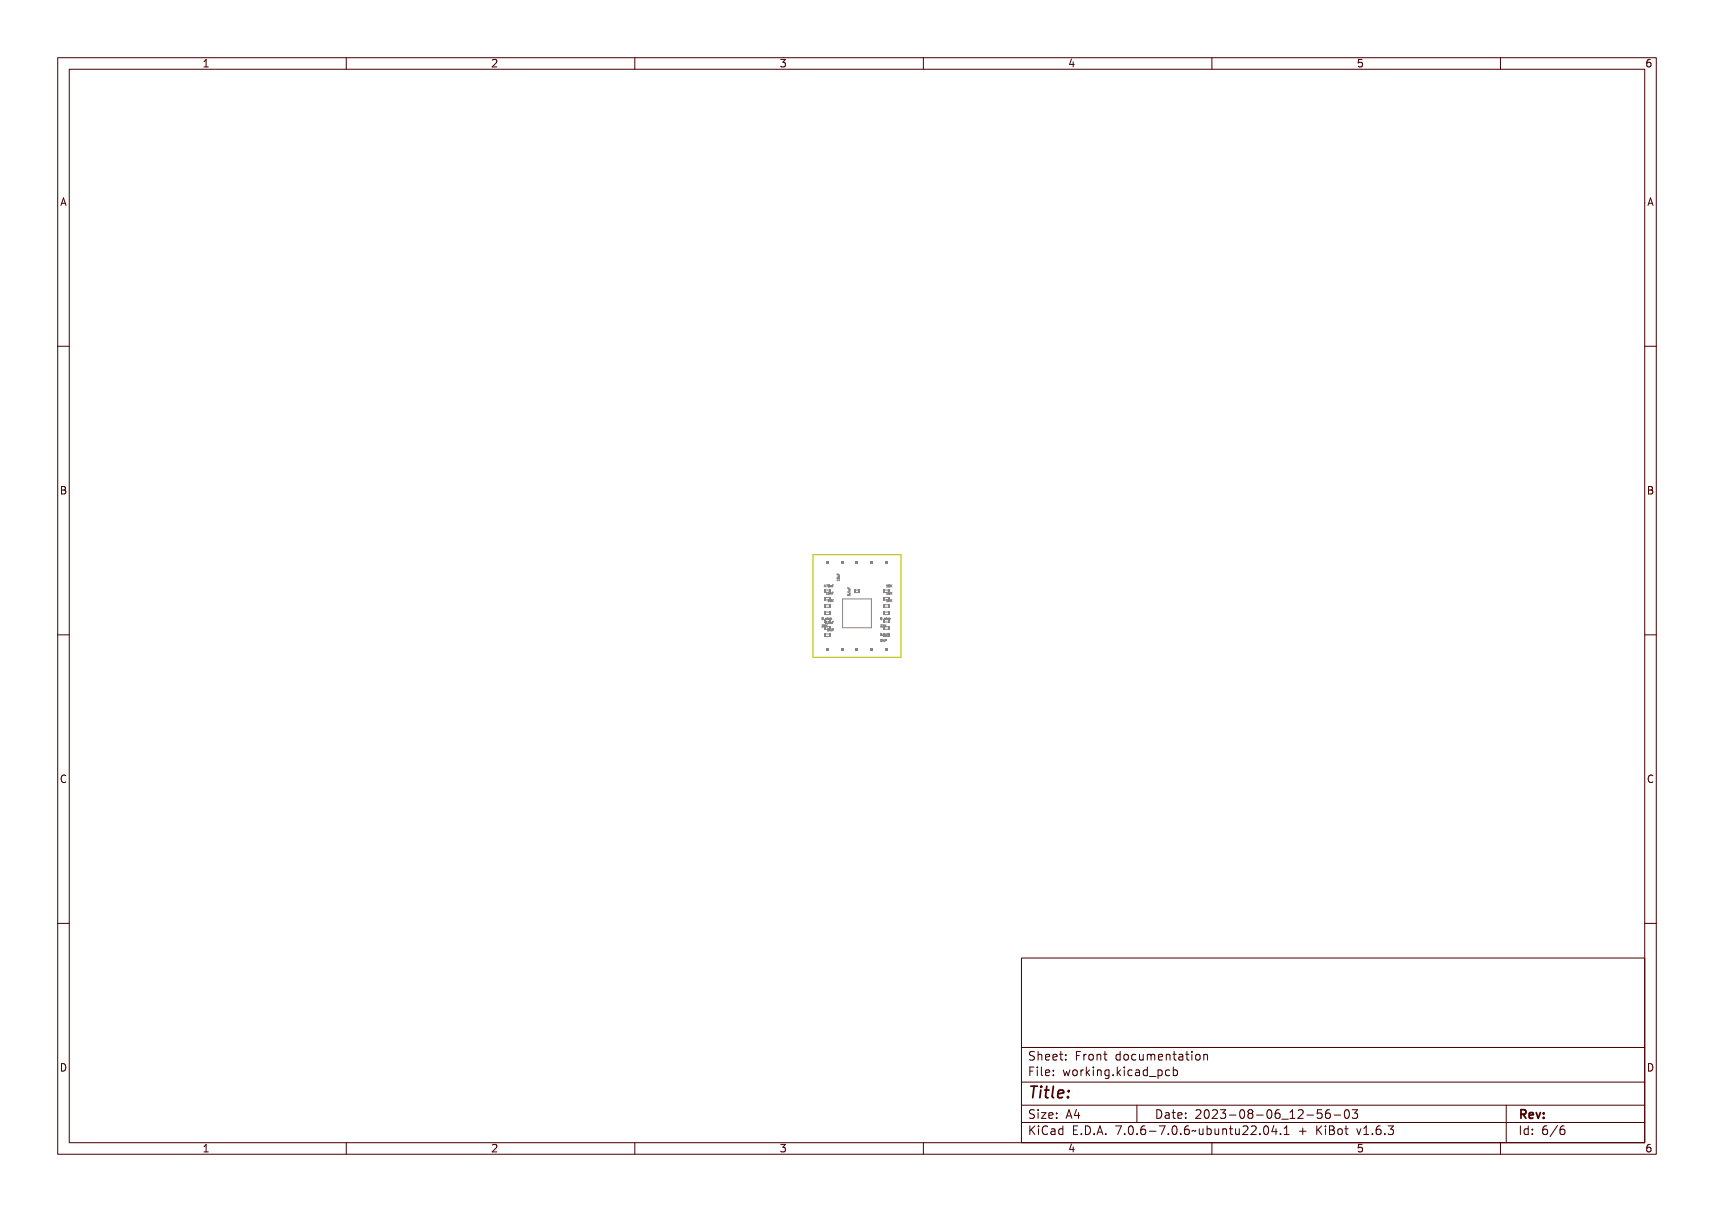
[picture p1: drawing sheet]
<svg xmlns="http://www.w3.org/2000/svg" width="297mm" height="210mm" viewBox="0 0 297 210" stroke-linecap="round" stroke-linejoin="round" font-family="sans-serif">
<defs><g id="words">
<text font-size="2.7" fill="#480000" x="178" y="190.3">Title:</text>
<g font-size="2" fill="#480000">
<text x="178" y="183.7">Sheet: Front documentation</text>
<text x="178" y="186.5">File: working.kicad_pcb</text>
<text x="178" y="193.9">Size: A4</text>
<text x="178" y="196.6">KiCad E.D.A. 7.0.6-7.0.6~ubuntu22.04.1 + KiBot v1.6.3</text>
<text x="200" y="193.9">Date: 2023-08-06_12-56-03</text>
<text x="263" y="196.6">Id: 6/6</text>
<text x="263" y="193.9">Rev:</text>
</g>
<g font-size="1.7" fill="#480000">
<text x="35" y="11.7">1</text>
<text x="85" y="11.7">2</text>
<text x="135" y="11.7">3</text>
<text x="185" y="11.7">4</text>
<text x="235" y="11.7">5</text>
<text x="285" y="11.7">6</text>
<text x="10.5" y="35.7">A</text>
<text x="285.5" y="35.7">A</text>
<text x="10.5" y="85.6">B</text>
<text x="285.5" y="85.6">B</text>
<text x="10.5" y="135.7">C</text>
<text x="285.5" y="135.7">C</text>
<text x="10.5" y="185.6">D</text>
<text x="285.5" y="185.6">D</text>
<text x="35" y="199.7">1</text>
<text x="85" y="199.7">2</text>
<text x="135" y="199.7">3</text>
<text x="185" y="199.7">4</text>
<text x="235" y="199.7">5</text>
<text x="285" y="199.7">6</text>
</g>
<g font-size=".5" fill="#848484">
<text x="143" y="101.7">470nF</text>
<text x="153.8" y="101.7">10K</text>
<text x="142.3" y="107.4">0 ohm</text>
<text x="143.3" y="103">10nF</text>
<text x="143.6" y="104.2">10K</text>
<text x="152.5" y="107.4">0 ohm</text>
<text x="153.8" y="103">10K</text>
<text x="153.8" y="104.2">10K</text>
<text x="142.3" y="108.7">33K</text>
<text x="143" y="108">0.1uF</text>
<text x="143.6" y="109.3">DNP</text>
<text x="152.5" y="108.7">33K</text>
<text x="152.5" y="111.2">DNP</text>
<text x="152.5" y="110.1">0.1uF</text>
</g>
</g></defs>
<g fill="none" stroke="#848484" stroke-width=".17">
<path d="M145.1 99.4v.2h.3M145.1 99.3v.2l.2-.1v.1l.1 .1h-.3zM145.2 99.7h.2v.1l-.2 .1 .2-.1zM145.2 99.7h.2M145.2 99.4v.2M145.4 99.7v.1M145.4 99.8v.1h-.2M142.4 108.3l.2 .1-.1 .3h-.1l.2-.1-.2-.1 .1-.1zM142.5 107.1v.3zM142.7 108.3l.2 .1-.1 .3h-.1l.2-.1-.2-.1 .1-.1zM142.9 101.3l-.1 .3h.3M143 108.3v.2l.2-.2-.1 .2 .1 .2-.1-.2-.1 .2z"/>
<path d="M143.1 107.7l.1 .3zM143.2 101.3v.4l-.2-.1zM143.2 101.4v.2h-.1zM143.2 103h.2M143.2 102.7h.1M143.3 107v.2h.2v.2l-.1-.2-.1 .2zM143.3 101.3h.3l-.2 .4 .1-.3zM143.4 102.6h.1l.1 .4h-.2zM143.4 108h.1zM143.5 104.3h.2M143.5 104h.1M143.5 109h-.1l.1 .3"/>
<path d="M143.6 107.1h.2v.3l-.1-.2v.2l-.1-.2v.2zM143.6 109a.19 .19 0 0 1 .3 .1 .19 .19 0 0 1-.3 .2zM143.7 107.7h.1l.1 .3h-.2zM143.7 103.9h.1l.1 .3h-.2zM143.7 109l.1 .1v.2zM143.7 102.6v.3zM143.7 101.4v.3zM143.9 109l.2 .2 .1-.2v.3l-.2-.3-.1 .3zM143.9 102.7h.2l.1 .3-.1-.3-.2 .3zM144 107.8v.2l.2-.2v.2h-.2zM144 101.4h.1l.1 .3-.1-.2-.1 .2zM144 107.1l.1 .3"/>
<path d="M144 103.9l.1 .3zM144.2 103.9l.1 .1 .2-.1-.1 .1 .1 .2-.2-.1-.1 .1zM144.3 109l.2 .1-.2 .2zM144.3 102.6h.2h-.2l.2 .1-.2 .1v.2zM144.3 107.7h.2h-.2l.2 .1-.2 .1v.1zM144.3 101.3h.2l-.2 .1 .2 .1h-.2v.2zM144.3 109l.1 .1h-.1zM145.1 100.1v.1M145.1 100.2h.1M145.1 100.3l.3-.1v.3h-.3zM145.1 100.1l.3 .1h-.3M145.1 100.1h.1"/>
<path d="M145.1 100l.3 .1zM145.4 100.4v.2M145.4 100.5h-.3l.1 .1M146.9 101.8v.1h.4M146.9 102.5l.4-.1v.2h-.4zM146.9 101.8l.1 .2 .1-.2v.2h.2h-.4zM147 103.1h.3zM147 102.1h.3v.2h-.3l.3-.1zM147 102.1h.3M147.1 101.8v.1M147.2 102.8l.1 .1zM147.2 103l-.3 .1 .3 .1"/>
<path d="M147.2 103h.1M147.2 102.1l.1 .2h-.3M147.2 102.8h.1M147.3 103v.1M147.3 103.1l-.1 .1M147.3 102.4v.3M147.3 102.6h-.4l.1 .1M152.5 110.9a.19 .19 0 0 1 .3 .1 .19 .19 0 0 1-.3 .2zM152.5 108.3l.2 .1v.3h-.2l.2-.1-.1-.1 .1-.1zM152.6 110.9l.1 .1v.2zM152.6 107.1l.1 .3zM152.6 109.8l.1 .1v.2z"/>
<path d="M152.8 110.9l.2 .3 .1-.3v.3l-.2-.3-.1 .3zM152.8 108.3l.2 .1v.3h-.2l.2-.1-.1-.1 .1-.1zM152.9 110.1h.1zM153.1 108.3l.1 .2 .2-.2-.1 .2 .1 .2-.2-.2-.1 .2zM153.2 110.9l.2 .1-.2 .2zM153.2 109.8h.1l.1 .3h-.2zM153.2 110.9l.1 .1h-.1zM153.3 104h.5M153.3 103.5h.5M153.5 107v.2h.1l.1 .2-.1-.2-.1 .2zM153.5 109.9l.1 .2 .1-.2v.2h-.2zM153.5 110.8h.1"/>
<path d="M153.6 111h-.1M153.6 110.8v.1M153.6 111h.1M153.6 110.9v.1M153.6 103h.2M153.6 101.7h.2M153.6 104.3h.2M153.7 102.7h-.1M153.7 101.4h-.1M153.7 104h-.1M153.7 107.1h.2l.1 .3-.1-.2v.2l-.1-.2-.1 .2zM153.8 109.8h.2h-.2v.1h.2l-.2 .1v.1z"/>
<path d="M153.8 102.6h.1l.1 .4h-.2zM153.8 101.4l.1-.1 .1 .4h-.2zM153.8 103.9h.1l.1 .3h-.2zM154.1 107.1l.1 .3M154.2 102.6v.3zM154.2 101.4v.3zM154.2 103.9v.3zM154.4 102.6v.2l.3-.2-.2 .1 .2 .3-.2-.2-.1 .2zM154.4 101.3v.2l.3-.2-.2 .2 .2 .2-.2-.2-.1 .2zM154.4 103.9v.1l.3-.1-.2 .1 .2 .2-.2-.1-.1 .1z"/>
<circle cx="142.5" cy="107.2" r=".17"/>
<circle cx="142.5" cy="107.2" r=".03"/>
<circle cx="143.1" cy="107.3" r=".14"/>
<circle cx="143.1" cy="107.3" r=".1"/>
<circle cx="143.1" cy="107.8" r=".17"/>
<circle cx="143.2" cy="107.9" r=".03"/>
<circle cx="143.7" cy="102.8" r=".17"/>
<circle cx="143.7" cy="101.5" r=".17"/>
<circle cx="143.8" cy="101.5" r=".03"/>
<circle cx="143.8" cy="102.8" r=".03"/>
<circle cx="144" cy="104" r=".17"/>
<circle cx="144.1" cy="104.1" r=".03"/>
<circle cx="145.2" cy="100.1" r=".17"/>
<circle cx="145.3" cy="100.1" r=".03"/>
<circle cx="147.1" cy="103.2" r=".17"/>
<circle cx="147.1" cy="103.1" r=".03"/>
<circle cx="152.6" cy="107.2" r=".17"/>
<circle cx="152.6" cy="109.9" r=".17"/>
<circle cx="152.7" cy="110" r=".03"/>
<circle cx="152.7" cy="107.2" r=".03"/>
<circle cx="153.2" cy="107.3" r=".14"/>
<circle cx="153.3" cy="107.3" r=".1"/>
<circle cx="154.2" cy="102.8" r=".17"/>
<circle cx="154.2" cy="101.5" r=".17"/>
<circle cx="154.2" cy="104" r=".17"/>
<circle cx="154.2" cy="101.5" r=".03"/>
<circle cx="154.2" cy="104.1" r=".03"/>
<circle cx="154.2" cy="102.8" r=".03"/>
</g>
<g fill="#848484">
<path d="M153.8 103.4h.3v.6h-.3z" fill-rule="evenodd"/>
<path d="M153 103.4h.3v.6h-.3z" fill-rule="evenodd"/>
</g>
<path d="M153.3 107.8h.5" fill="none" stroke="#848484" stroke-width=".17"/>
<g fill="#848484">
<path d="M153 107.2h.3v.6h-.3z" fill-rule="evenodd"/>
<path d="M153.8 107.2h.3v.6h-.3z" fill-rule="evenodd"/>
</g>
<path d="M153.3 102.7h.5M153.3 102.2h.5" fill="none" stroke="#848484" stroke-width=".17"/>
<g fill="#848484">
<path d="M153.8 102.2h.3v.6h-.3z" fill-rule="evenodd"/>
<path d="M153 102.2h.3v.6h-.3z" fill-rule="evenodd"/>
</g>
<path d="M143.2 104h.5M143.2 103.5h.5" fill="none" stroke="#848484" stroke-width=".17"/>
<g fill="#848484">
<path d="M143.7 103.4h.3v.6h-.3z" fill-rule="evenodd"/>
<path d="M142.9 103.4h.3v.6h-.3z" fill-rule="evenodd"/>
</g>
<path d="M153.3 106h.5M153.3 106.5h.5" fill="none" stroke="#848484" stroke-width=".17"/>
<g fill="#848484">
<path d="M153 106h.3v.6h-.3z" fill-rule="evenodd"/>
<path d="M153.8 106h.3v.6h-.3z" fill-rule="evenodd"/>
</g>
<path d="M146 103.8h5v5h-5zM148.3 102.2h.4M148.3 102.7h.4" fill="none" stroke="#848484" stroke-width=".17"/>
<g fill="#848484">
<path d="M147.9 102.2h.3v.6h-.3z" fill-rule="evenodd"/>
<path d="M148.8 102.2h.3v.6h-.3z" fill-rule="evenodd"/>
</g>
<path d="M143.2 109h.5M143.2 108.6h.5" fill="none" stroke="#848484" stroke-width=".17"/>
<g fill="#848484">
<path d="M143.7 108.5h.3v.6h-.3z" fill-rule="evenodd"/>
<path d="M142.9 108.5h.3v.6h-.3z" fill-rule="evenodd"/>
</g>
<path d="M153.3 105.2h.5M153.3 104.8h.5" fill="none" stroke="#848484" stroke-width=".17"/>
<g fill="#848484">
<path d="M153.8 104.7h.3v.6h-.3z" fill-rule="evenodd"/>
<path d="M153 104.7h.3v.6h-.3z" fill-rule="evenodd"/>
</g>
<path d="M143.2 102.7h.5M143.2 102.2h.5" fill="none" stroke="#848484" stroke-width=".17"/>
<g fill="#848484">
<path d="M143.7 102.2h.3v.6h-.3z" fill-rule="evenodd"/>
<path d="M142.9 102.2h.3v.6h-.3z" fill-rule="evenodd"/>
</g>
<path d="M143.2 105.2h.5M143.2 104.8h.5" fill="none" stroke="#848484" stroke-width=".17"/>
<g fill="#848484">
<path d="M143.7 104.7h.3v.6h-.3z" fill-rule="evenodd"/>
<path d="M142.9 104.7h.3v.6h-.3z" fill-rule="evenodd"/>
<path d="M143.2 112.4h.5v.5h-.5z" fill-rule="evenodd"/>
<path d="M145.7 112.4h.5v.5h-.5z" fill-rule="evenodd"/>
<path d="M148.2 112.4h.6v.5h-.6z" fill-rule="evenodd"/>
<path d="M150.8 112.4h.5v.5h-.5z" fill-rule="evenodd"/>
<path d="M153.3 112.4h.5v.5h-.5z" fill-rule="evenodd"/>
<path d="M153 109.8h.3v.6h-.3z" fill-rule="evenodd"/>
<path d="M153.8 109.8h.3v.6h-.3z" fill-rule="evenodd"/>
<path d="M142.9 107.2h.3v.6h-.3z" fill-rule="evenodd"/>
<path d="M143.7 107.2h.3v.6h-.3z" fill-rule="evenodd"/>
</g>
<path d="M143.2 106h.5M143.2 106.5h.5" fill="none" stroke="#848484" stroke-width=".17"/>
<g fill="#848484">
<path d="M142.9 106h.3v.6h-.3z" fill-rule="evenodd"/>
<path d="M143.7 106h.3v.6h-.3z" fill-rule="evenodd"/>
</g>
<path d="M153.3 108.6h.5M153.3 109h.5" fill="none" stroke="#848484" stroke-width=".17"/>
<g fill="#848484">
<path d="M153 108.5h.3v.6h-.3z" fill-rule="evenodd"/>
<path d="M153.8 108.5h.3v.6h-.3z" fill-rule="evenodd"/>
</g>
<path d="M143.2 110.3h.5M143.2 109.9h.5" fill="none" stroke="#848484" stroke-width=".17"/>
<g fill="#848484">
<path d="M143.7 109.8h.3v.6h-.3z" fill-rule="evenodd"/>
<path d="M142.9 109.8h.3v.6h-.3z" fill-rule="evenodd"/>
<path d="M153.3 97.1h.5v.5h-.5z" fill-rule="evenodd"/>
<path d="M150.8 97.1h.5v.5h-.5z" fill-rule="evenodd"/>
<path d="M148.2 97.1h.6v.5h-.6z" fill-rule="evenodd"/>
<path d="M145.7 97.1h.5v.5h-.5z" fill-rule="evenodd"/>
<path d="M143.2 97.1h.5v.5h-.5z" fill-rule="evenodd"/>
</g>
<path d="M140.9 96.1h15.2v17.8h-15.2z" fill="none" stroke="#c2c200" stroke-width=".2"/>
<g fill="none" stroke="#480000" stroke-width=".17">
<path d="M10 10h277v190h-277zM12 12h273v186h-273zM60 10v2M110 10v2M160 10v2M210 10v2M260 10v2M10 60h2M285 60h2M10 110h2M285 110h2M10 160h2"/>
<path d="M285 160h2M177 166h108v32h-108zM60 198v2M110 198v2M160 198v2M177 181.5h108M177 187.5h108M177 191.5h108M177 194.5h108M178.1 195.2h.2v.6l.6-.6h.3l-.6 .6 .6 .8h-.2l-.5-.7-.2 .2v.5h-.2zM178.2 185h.9v.2h-.7v.4h.6v.2h-.6v.7h-.2zM178.3 182.4l.5-.1h.2v.2a.31 .31 0 0 0-.5-.1 .31 .31 0 0 0 0 .5 .5 .5 0 0 1 .6 .6 .5 .5 0 0 1-.8 .2l-.1-.2a.34 .34 0 0 0 .4 .1 .34 .34 0 0 0 .1-.5 .47 .47 0 0 1-.5-.2 .47 .47 0 0 1 .1-.5z"/>
<path d="M178.3 192.5l.5-.1h.2v.2a.31 .31 0 0 0-.5-.1 .31 .31 0 0 0 0 .5 .5 .5 0 0 1 .6 .6 .5 .5 0 0 1-.8 .2l-.1-.2a.34 .34 0 0 0 .4 .1 .34 .34 0 0 0 .1-.5 .47 .47 0 0 1-.5-.2 .47 .47 0 0 1 .1-.5zM179.4 182.2h.2v.6a.35 .35 0 0 1 .4-.1 .35 .35 0 0 1 .2 .4v.6h-.2v-.8h-.4v.8h-.2zM179.5 185.4h.4v.9h.4v.2h-.9v-.2h.3v-.8h-.2zM179.5 192.8h.4v.9h.4v.1h-.9v-.1h.3v-.8h-.2zM179.5 195.6h.4v.9h.4v.1h-.9v-.1h.3v-.8h-.2zM179.7 184.9h.2v.3h-.2zM179.7 192.3h.2v.3h-.2zM179.7 195.1h.2v.3h-.2zM180.6 184.9h.4v1.3l.4 .1v.2l-.5-.2v-1.2h-.3zM180.6 192.8h.8v.1l-.6 .8h.6v.1h-.8v-.1l.6-.8h-.6zM180.7 182.8a.49 .49 0 0 1 .6-.1 .49 .49 0 0 1 .2 .5h-.8a.42 .42 0 0 0 .3 .4 .42 .42 0 0 0 .4-.1v.2a.6 .6 0 0 1-.8-.1 .6 .6 0 0 1 .1-.8zM180.7 195.4l.5-.2h.3v.2a.43 .43 0 0 0-.6 0 .43 .43 0 0 0-.2 .5 .43 .43 0 0 0 .2 .5 .43 .43 0 0 0 .6 0v.2a.66 .66 0 0 1-.8-.1 .66 .66 0 0 1-.1-.8z"/>
<path d="M180.8 182.9l.4-.1 .1 .3h-.6zM181.8 195.6h.2a.45 .45 0 0 1 .5 0 .45 .45 0 0 1 .1 .4v.6h-.1v-.1a.38 .38 0 0 1-.5 .2 .38 .38 0 0 1-.2-.5 .38 .38 0 0 1 .4-.2h.3a.35 .35 0 0 0-.3-.4 .35 .35 0 0 0-.4 .2zM181.9 182.8a.49 .49 0 0 1 .6-.1 .49 .49 0 0 1 .2 .5h-.8a.42 .42 0 0 0 .3 .4 .42 .42 0 0 0 .5-.1v.2a.6 .6 0 0 1-.9-.1 .6 .6 0 0 1 .1-.8zM181.9 185.5a.49 .49 0 0 1 .6-.1 .49 .49 0 0 1 .2 .5h-.8a.42 .42 0 0 0 .3 .4 .42 .42 0 0 0 .5-.1v.2a.6 .6 0 0 1-.9-.1 .6 .6 0 0 1 .1-.8zM181.9 192.9a.49 .49 0 0 1 .6-.1 .49 .49 0 0 1 .2 .5h-.8a.42 .42 0 0 0 .3 .4 .42 .42 0 0 0 .5-.1v.2a.6 .6 0 0 1-.9-.1 .6 .6 0 0 1 .1-.8zM182 196.2l.5-.1a.31 .31 0 0 1-.2 .4 .31 .31 0 0 1-.4-.1zM182 182.9l.4-.1 .1 .3h-.6zM182 185.6l.4-.1 .1 .3h-.6zM182 193l.4-.1 .1 .3h-.6zM183 195.7l.4-.2 .2 .2v-.6h.2v1.5h-.2v-.1a.42 .42 0 0 1-.5 .1 .42 .42 0 0 1-.2-.5zM183.2 195.8l.1-.1a.4 .4 0 0 1 .3 .4 .4 .4 0 0 1-.3 .4l-.2-.2zM183.2 182.3h.2v.4h.4v.1h-.4l.1 .8h.3v.1h-.2a.3 .3 0 0 1-.4-.3v-.6h-.3v-.1h.3z"/>
<path d="M183.3 185.4h.2v.3h-.2zM183.3 186.2h.2v.3h-.2zM183.3 192.8h.2v.3h-.2zM183.3 193.6h.2v.2h-.2zM184.5 182.7h.2v.3h-.2zM184.5 183.5h.2v.2h-.2zM185.2 185.4h.2l.2 .8 .1-.5h.2l.2 .5 .1-.8h.2l-.2 1.1h-.2l-.2-.7-.2 .7h-.1zM185.4 195.2h.9v.2h-.7v.4h.6v.2h-.6v.5h.7v.1h-.9zM185.7 192.4h.2l.5 1.4h-.2l-.1-.3h-.5l-.1 .3h-.2zM185.8 192.6l.2 .7h-.4zM186.6 182.3h.9v.2h-.7v.4h.6v.2h-.6v.6h-.2zM186.7 185.5a.52 .52 0 0 1 .8 .4 .52 .52 0 0 1-.8 .4l-.1-.4z"/>
<path d="M186.8 185.6l.1-.1a.39 .39 0 0 1 .4 .4 .39 .39 0 0 1-.4 .4l-.1-.2zM186.9 196.4h.2v.2h-.2zM187.1 192.4h.2v.9h.2v.2h-.2v.3h-.2v-.3h-.6v-.2zM187.1 192.6v.7h-.4zM187.8 195.2a.76 .76 0 0 1 .9 .7 .76 .76 0 0 1-.9 .7zM188 195.4a.57 .57 0 0 1 .5 .5 .57 .57 0 0 1-.5 .6zM188 182.7h.2v.2a.3 .3 0 0 1 .3-.3 .3 .3 0 0 1 .3 .3 .37 .37 0 0 0-.5-.1 .37 .37 0 0 0-.1 .4v.5h-.2zM188 185.4h.2v.2a.3 .3 0 0 1 .3-.3 .3 .3 0 0 1 .3 .3 .37 .37 0 0 0-.5-.1 .37 .37 0 0 0-.1 .4v.6h-.2zM189.1 184.9h.1v.9l.5-.4h.2l-.4 .4 .5 .7h-.2l-.4-.6-.2 .1v.5h-.1zM189.1 182.8a.52 .52 0 0 1 .8 .4 .52 .52 0 0 1-.8 .4l-.1-.4zM189.2 182.9l.1-.1a.39 .39 0 0 1 .4 .4 .39 .39 0 0 1-.4 .4l-.1-.2zM189.3 196.4h.3v.2h-.3z"/>
<path d="M190.2 182.7h.2v.1a.35 .35 0 0 1 .4-.1 .35 .35 0 0 1 .3 .4v.6h-.2l-.1-.8h-.3l-.1 .8h-.2zM190.3 185.4h.4v.9h.4v.2h-.9v-.2h.4v-.8h-.3zM190.5 195.2h.3l.4 1.4h-.2l-.1-.3h-.5l-.1 .3h-.2zM190.6 184.9h.1v.3h-.1zM190.6 195.4l.2 .7h-.4zM191.4 185.4h.2v.1a.35 .35 0 0 1 .4-.1 .35 .35 0 0 1 .3 .4v.7h-.2l-.1-.9h-.3l-.1 .9h-.2zM191.7 182.3h.1v.4h.4v.1h-.4l.1 .8h.3v.1h-.2a.3 .3 0 0 1-.3-.3v-.6h-.3v-.1h.3zM191.7 196.4h.3v.2h-.3zM192.7 185.5l.3-.2 .3 .2v-.1h.2v1a.53 .53 0 0 1-.8 .4v-.2a.36 .36 0 0 0 .4 .1 .36 .36 0 0 0 .2-.4l-.1 .1a.53 .53 0 0 1-.7-.3 .53 .53 0 0 1 .2-.6zM192.8 185.6l.1-.1a.39 .39 0 0 1 .4 .4 .39 .39 0 0 1-.4 .4l-.1-.2zM193.8 195.2h.9l-.5 1.4h-.2l.5-1.2h-.7zM193.9 182.8l.3-.2 .3 .2v-.6h.2v1.5h-.2v-.1a.42 .42 0 0 1-.6 .1 .42 .42 0 0 1-.1-.5z"/>
<path d="M194.1 182.8a.4 .4 0 0 1 .4 .4 .4 .4 0 0 1-.4 .4l-.2-.4zM194.1 186.2h.3v.3h-.3zM195.1 184.9h.2v.9l.4-.4h.3l-.5 .4 .5 .7h-.2l-.4-.6-.1 .1v.5h-.2zM195.1 182.8a.52 .52 0 0 1 .8 .4 .52 .52 0 0 1-.8 .4l-.1-.4zM195.2 182.9l.1-.1a.39 .39 0 0 1 .4 .4 .39 .39 0 0 1-.4 .4l-.1-.2zM195.3 196.4h.3v.2h-.3zM196.3 185.4h.5v.9h.3v.2h-.9v-.2h.4v-.8h-.3zM196.3 195.4a.5 .5 0 0 1 .7-.1 .5 .5 0 0 1 .1 .6 .52 .52 0 0 1-.4 .8 .52 .52 0 0 1-.5-.8zM196.4 182.8a.39 .39 0 0 1 .4-.2 .39 .39 0 0 1 .3 .3 .4 .4 0 0 0-.6 0 .4 .4 0 0 0 0 .6 .4 .4 0 0 0 .6 0 .41 .41 0 0 1-.4 .3 .41 .41 0 0 1-.4-.3v-.5zM196.5 195.4a.57 .57 0 0 1 .4 .9l-.3 .2a.86 .86 0 0 1-.1-1.1zM196.6 184.9h.2v.3h-.2zM197 191.5v3"/>
<path d="M197.4 182.7h.2v.8l.2 .1 .3-.2v-.7h.2v1h-.2v-.1a.35 .35 0 0 1-.4 .2 .35 .35 0 0 1-.3-.5zM197.6 185.5a.39 .39 0 0 1 .4-.2 .39 .39 0 0 1 .3 .3 .4 .4 0 0 0-.6 0 .4 .4 0 0 0 0 .6 .4 .4 0 0 0 .6 0 .41 .41 0 0 1-.4 .3 .41 .41 0 0 1-.4-.3v-.5zM197.7 196.4h.3v.2h-.3zM198.6 182.7h.1l.2-.1a.22 .22 0 0 0 .2 .2 .22 .22 0 0 0 .2-.2l.2 .3 .1 .8h-.2v-.8l-.1-.1-.2 .1v.8h-.1v-.8l-.2-.1-.1 .1v.8h-.1zM198.7 185.4h.1a.45 .45 0 0 1 .5 0 .45 .45 0 0 1 .2 .4v.7h-.2v-.2a.38 .38 0 0 1-.5 .2 .38 .38 0 0 1-.2-.5 .38 .38 0 0 1 .5-.2h.2a.35 .35 0 0 0-.3-.4 .35 .35 0 0 0-.3 .2zM198.7 195.4l.5-.2h.2v.2a.43 .43 0 0 0-.5 0 .43 .43 0 0 0-.1 .5 .48 .48 0 0 1 .7 0 .48 .48 0 0 1-.1 .7 .48 .48 0 0 1-.7-.1l-.1-.6zM198.8 186l.5-.1a.31 .31 0 0 1-.1 .4 .31 .31 0 0 1-.4-.1zM198.9 195.9a.29 .29 0 0 1 .4 .1 .29 .29 0 0 1-.1 .4 .29 .29 0 0 1-.4-.1zM199.9 185.5l.3-.2 .3 .2v-.6h.2v1.6h-.2v-.2a.42 .42 0 0 1-.5 .1 .42 .42 0 0 1-.2-.5zM199.9 182.8a.49 .49 0 0 1 .6-.1 .49 .49 0 0 1 .2 .5h-.7a.42 .42 0 0 0 .2 .4 .42 .42 0 0 0 .5-.1v.2a.6 .6 0 0 1-.8-.1 .6 .6 0 0 1 0-.8zM200 196h.5v.2h-.5zM200 185.6l.1-.1a.39 .39 0 0 1 .4 .4 .39 .39 0 0 1-.4 .4l-.1-.2z"/>
<path d="M200.1 182.9l.3-.1 .2 .3h-.6zM200.1 192.4a.76 .76 0 0 1 1 .7 .76 .76 0 0 1-1 .7zM200.3 192.6a.57 .57 0 0 1 .6 .5 .57 .57 0 0 1-.6 .6zM200.9 186.8l1.2 .1zM201 195.2h.9l-.5 1.4h-.2l.5-1.2h-.7zM201.1 182.7h.1v.1a.35 .35 0 0 1 .5-.1 .35 .35 0 0 1 .2 .4v.6h-.2v-.8h-.4l-.1 .8h-.1zM201.4 192.8h.2a.45 .45 0 0 1 .5 0 .45 .45 0 0 1 .1 .4v.6h-.1v-.1a.38 .38 0 0 1-.5 .2 .38 .38 0 0 1-.2-.5 .38 .38 0 0 1 .4-.2h.3a.35 .35 0 0 0-.3-.4 .35 .35 0 0 0-.4 .2zM201.6 193.4l.5-.1a.31 .31 0 0 1-.2 .4 .31 .31 0 0 1-.4-.1zM202.2 185.4h.2v.1a.46 .46 0 0 1 .6 0 .46 .46 0 0 1 .1 .6 .39 .39 0 0 1-.2 .4 .39 .39 0 0 1-.5-.2v.6h-.2zM202.5 182.3h.2v.4h.4v.1h-.4v.8h.4v.1h-.2a.3 .3 0 0 1-.4-.3v-.6h-.3v-.1h.3zM202.5 185.6l.1-.1a.4 .4 0 0 1 .4 .4 .4 .4 0 0 1-.4 .4l-.2-.2zM202.5 196.4h.3v.2h-.3z"/>
<path d="M202.8 192.4h.2v.4h.4v.1h-.4l.1 .8h.3v.1h-.2a.3 .3 0 0 1-.4-.3v-.6h-.3v-.1h.3zM203.5 182.7h.2a.45 .45 0 0 1 .4 0 .45 .45 0 0 1 .2 .4v.6h-.2v-.1a.38 .38 0 0 1-.5 .2 .38 .38 0 0 1-.2-.5 .38 .38 0 0 1 .5-.2h.2a.35 .35 0 0 0-.2-.4 .35 .35 0 0 0-.4 .2zM203.5 195.4a.5 .5 0 0 1 .7-.1 .5 .5 0 0 1 .1 .6 .52 .52 0 0 1-.4 .8 .52 .52 0 0 1-.5-.8zM203.6 185.5a.39 .39 0 0 1 .4-.2 .39 .39 0 0 1 .3 .3 .4 .4 0 0 0-.5 0 .4 .4 0 0 0 0 .6 .4 .4 0 0 0 .5 0 .41 .41 0 0 1-.4 .3 .41 .41 0 0 1-.4-.3v-.5zM203.7 183.3l.4-.1a.31 .31 0 0 1-.1 .4 .31 .31 0 0 1-.4-.1zM203.7 195.4a.57 .57 0 0 1 .4 .9l-.2 .2a.86 .86 0 0 1-.2-1.1zM203.9 192.9a.49 .49 0 0 1 .6-.1 .49 .49 0 0 1 .2 .5h-.8a.42 .42 0 0 0 .3 .4 .42 .42 0 0 0 .5-.1v.2a.6 .6 0 0 1-.9-.1 .6 .6 0 0 1 .1-.8zM204 193l.4-.1 .1 .3h-.6zM204.7 184.9h.1v.6a.45 .45 0 0 1 .7 0 .45 .45 0 0 1 0 .6 .39 .39 0 0 1-.2 .4 .39 .39 0 0 1-.5-.2v.2h-.1zM204.9 182.3h.2v.4h.4v.1h-.4v.8h.4v.1h-.2a.3 .3 0 0 1-.4-.3v-.6h-.3v-.1h.3zM204.9 185.6l.1-.1a.39 .39 0 0 1 .4 .4 .39 .39 0 0 1-.4 .4l-.1-.2zM204.9 196.4h.3v.2h-.3z"/>
<path d="M205.3 192.8h.2v.3h-.2zM205.3 193.6h.2v.2h-.2zM205.9 182.7h.5v.9h.3v.1h-.9v-.1h.4v-.8h-.3zM205.9 195.4l.5-.2h.2v.2a.43 .43 0 0 0-.5 0 .43 .43 0 0 0-.1 .5 .48 .48 0 0 1 .7 0 .48 .48 0 0 1-.1 .7 .48 .48 0 0 1-.7-.1l-.1-.6zM206.1 195.9a.29 .29 0 0 1 .4 .1 .29 .29 0 0 1-.1 .4 .29 .29 0 0 1-.4-.1zM206.2 182.2h.2v.3h-.2zM207 196l.3-.1 .5 .1 .2-.1a.38 .38 0 0 1-.7 .2l-.3 .1zM207.1 182.8a.52 .52 0 0 1 .8 .4 .52 .52 0 0 1-.8 .4l-.1-.4zM207.3 182.9l.1-.1a.39 .39 0 0 1 .4 .4 .39 .39 0 0 1-.4 .4l-.2-.2zM207.4 192.5a.53 .53 0 0 1 .8 .1 .53 .53 0 0 1-.3 .7l-.3 .4h.7v.1h-.9v-.1l.3-.4a.49 .49 0 0 0 .2-.7l-.5 .1zM208.3 182.7h.1v.1a.35 .35 0 0 1 .5-.1 .35 .35 0 0 1 .2 .4v.6h-.2v-.8h-.4l-.1 .8h-.1zM208.3 195.6h.1l.1 .8 .2 .1 .2-.2v-.7h.2v1h-.2v-.1a.35 .35 0 0 1-.4 .2 .35 .35 0 0 1-.2-.5z"/>
<path d="M208.7 192.6a.5 .5 0 0 1 .6-.1 .5 .5 0 0 1 .2 .6 .52 .52 0 0 1-.5 .8 .52 .52 0 0 1-.4-.8zM208.9 192.6a.57 .57 0 0 1 .4 .9l-.3 .2a.86 .86 0 0 1-.1-1.1zM209.5 195.1h.2v.6a.45 .45 0 0 1 .6-.1 .45 .45 0 0 1 .1 .7 .39 .39 0 0 1-.3 .4 .39 .39 0 0 1-.4-.2v.1h-.2zM209.7 195.8l.1-.1a.4 .4 0 0 1 .4 .4 .4 .4 0 0 1-.4 .4l-.1-.2zM209.8 192.5a.53 .53 0 0 1 .8 .1 .53 .53 0 0 1-.3 .7l-.3 .4h.7v.1h-.9v-.1l.3-.4a.49 .49 0 0 0 .2-.7l-.5 .1zM210 198v2M210.7 195.6h.2v.8l.2 .1 .2-.2v-.7h.2v1h-.2v-.1a.35 .35 0 0 1-.4 .2 .35 .35 0 0 1-.2-.5zM211 192.4a.46 .46 0 0 1 .6 0 .46 .46 0 0 1 .1 .6l-.1 .1a.45 .45 0 0 1 .2 .6 .45 .45 0 0 1-.6 .2l-.2-.1v-.2a.35 .35 0 0 0 .5 .1 .35 .35 0 0 0 0-.5h-.3v-.2a.28 .28 0 0 0 .4-.1 .28 .28 0 0 0 0-.3 .28 .28 0 0 0-.4 0h-.2zM211.9 195.6h.2v.1a.35 .35 0 0 1 .4-.1 .35 .35 0 0 1 .2 .4v.6h-.2v-.8h-.4v.8h-.2zM212.4 193.2h.5v.2h-.5zM213.3 195.2h.2v.4h.4v.1h-.4v.8h.4v.1h-.2a.3 .3 0 0 1-.4-.3v-.6h-.3v-.1h.3zM213.5 192.6a.5 .5 0 0 1 .6-.1 .5 .5 0 0 1 .2 .6 .52 .52 0 0 1-.5 .8 .52 .52 0 0 1-.4-.8z"/>
<path d="M213.7 192.6a.57 .57 0 0 1 .4 .9l-.3 .2a.86 .86 0 0 1-.1-1.1zM214.3 195.6h.2v.8l.2 .1 .2-.2v-.7h.2v1h-.2v-.1a.35 .35 0 0 1-.4 .2 .35 .35 0 0 1-.2-.5zM214.7 192.5a.41 .41 0 0 1 .7-.1 .41 .41 0 0 1-.2 .7 .42 .42 0 0 1 .2 .6 .42 .42 0 0 1-.7 0 .42 .42 0 0 1 .2-.6l-.3-.2zM215.5 195.3a.53 .53 0 0 1 .8 .1 .53 .53 0 0 1-.3 .7l-.3 .4h.6v.1h-.9v-.1l.4-.4a.49 .49 0 0 0 .2-.8l-.5 .2zM216 193.2h.5v.2h-.5zM216.7 195.3a.53 .53 0 0 1 .8 .1 .53 .53 0 0 1-.3 .7l-.3 .4h.6v.1h-.9v-.1l.4-.4a.49 .49 0 0 0 .2-.8l-.5 .2zM217.1 192.6a.5 .5 0 0 1 .7-.1 .5 .5 0 0 1 .1 .6 .52 .52 0 0 1-.5 .8 .52 .52 0 0 1-.4-.8zM217.3 192.6a.57 .57 0 0 1 .4 .9l-.3 .2a.86 .86 0 0 1-.1-1.1zM218.2 196.4h.2v.2h-.2zM218.3 192.6l.5-.2h.2v.2a.43 .43 0 0 0-.5 0 .43 .43 0 0 0-.1 .5 .48 .48 0 0 1 .7 0 .48 .48 0 0 1-.1 .7 .48 .48 0 0 1-.7-.1l-.1-.6zM218.5 193.1a.29 .29 0 0 1 .4 .1 .29 .29 0 0 1-.1 .4 .29 .29 0 0 1-.4-.1zM219.2 195.4a.5 .5 0 0 1 .6-.1 .5 .5 0 0 1 .2 .6 .52 .52 0 0 1-.5 .8 .52 .52 0 0 1-.5-.8z"/>
<path d="M219.2 194.2l1.3 .1zM219.4 195.4a.57 .57 0 0 1 .3 .9l-.2 .2a.86 .86 0 0 1-.1-1.1zM220.7 192.5l.5-.1v1.3h.3v.1h-.8v-.1h.3v-1.1h-.3zM220.8 195.2h.2v.9h.2v.2h-.2v.3h-.2v-.3h-.6v-.2zM220.8 195.4v.7h-.4zM221.8 196.4h.2v.2h-.2zM221.8 192.5a.53 .53 0 0 1 .8 .1 .53 .53 0 0 1-.3 .7l-.3 .4h.7v.1h-.9v-.1l.3-.4a.49 .49 0 0 0 .2-.7l-.5 .1zM222.8 195.3l.5-.1v1.3h.3v.1h-.8v-.1h.3v-1.1h-.3zM223.2 193.2h.5v.2h-.5zM224.3 192.4h.7v.2h-.6v.3a.53 .53 0 0 1 .7 .6 .53 .53 0 0 1-.8 .3l-.1-.2a.37 .37 0 0 0 .6 0 .37 .37 0 0 0-.3-.5h-.2zM225.4 195.5h.2v.4h.4v.2h-.4v.4h-.2v-.4h-.4v-.2h.4zM225.5 192.6l.5-.2h.2v.2a.43 .43 0 0 0-.5 0 .43 .43 0 0 0-.1 .5 .48 .48 0 0 1 .7 0 .48 .48 0 0 1-.1 .7 .48 .48 0 0 1-.7-.1l-.1-.6z"/>
<path d="M225.7 193.1a.29 .29 0 0 1 .4 .1 .29 .29 0 0 1-.1 .4 .29 .29 0 0 1-.4-.1zM226.8 193.2h.5v.2h-.5zM227.5 195.2h.2v.6l.6-.6h.2l-.6 .6 .6 .8h-.2l-.5-.7-.1 .2v.5h-.2zM227.9 192.6a.5 .5 0 0 1 .7-.1 .5 .5 0 0 1 .1 .6 .52 .52 0 0 1-.4 .8 .52 .52 0 0 1-.5-.8zM228.2 192.6a.57 .57 0 0 1 .3 .9l-.2 .2a.86 .86 0 0 1-.1-1.1zM228.8 195.6h.4v.9h.4v.1h-.9v-.1h.4v-.8h-.3zM229.1 192.4a.46 .46 0 0 1 .6 0 .46 .46 0 0 1 0 .6l-.1 .1a.45 .45 0 0 1 .3 .6 .45 .45 0 0 1-.7 .2l-.2-.1v-.2a.35 .35 0 0 0 .5 .1 .35 .35 0 0 0 0-.5h-.2v-.2a.28 .28 0 0 0 .3-.1 .28 .28 0 0 0 0-.3 .28 .28 0 0 0-.4 0h-.1zM229.1 195.1h.1v.3h-.1zM229.9 195.2h.4a.35 .35 0 0 1 .5 .2 .35 .35 0 0 1-.3 .5 .41 .41 0 0 1 .3 .5 .41 .41 0 0 1-.5 .2h-.4zM230.1 196h.2a.27 .27 0 0 1 .3 .2 .27 .27 0 0 1-.3 .3h-.2zM230.1 195.4h.2a.23 .23 0 0 1 .3 .2 .23 .23 0 0 1-.3 .2h-.2zM231.2 193.2h1.1"/>
<path d="M231.2 195.7a.52 .52 0 0 1 .8 .4 .52 .52 0 0 1-.8 .4l-.1-.4zM231.3 195.8l.1-.1a.39 .39 0 0 1 .4 .4 .39 .39 0 0 1-.4 .4l-.1-.2zM232.6 195.2h.1v.4h.4v.1h-.4l.1 .8h.3v.1h-.2a.3 .3 0 0 1-.3-.3v-.6h-.3v-.1h.3zM233.2 192.4l.1-.1a.81 .81 0 0 1 .6 .6 .81 .81 0 0 1-.3 .8l-.1 .1a.82 .82 0 0 1-.6-.6 .82 .82 0 0 1 .3-.8zM234.3 192.3h.9l-.5 .6 .5 .1v.6l-.2 .2h-.5l-.2-.2M234.6 195.6h.2l.3 .9 .4-.9h.2l-.4 1h-.3zM236 195.3l.5-.1v1.3h.3v.1h-.8v-.1h.3v-1.1h-.3zM237.4 196.4h.3v.2h-.3zM238.4 195.4l.5-.2h.2v.2a.43 .43 0 0 0-.5 0 .43 .43 0 0 0-.1 .5 .48 .48 0 0 1 .7 0 .48 .48 0 0 1-.1 .7 .48 .48 0 0 1-.7-.1l-.1-.6zM238.6 195.9a.29 .29 0 0 1 .4 .1 .29 .29 0 0 1-.1 .4 .29 .29 0 0 1-.4-.1zM239.8 196.4h.3v.2h-.3zM240.7 195.2a.46 .46 0 0 1 .6 0 .46 .46 0 0 1 .1 .6l-.1 .1a.45 .45 0 0 1 .2 .6 .45 .45 0 0 1-.6 .2l-.2-.1v-.2a.35 .35 0 0 0 .5 .1 .35 .35 0 0 0 0-.5l-.3-.1v-.1a.28 .28 0 0 0 .4-.1 .28 .28 0 0 0 0-.3 .28 .28 0 0 0-.4 0h-.2z"/>
<path d="M260 198v2M261 191.5v6.5M263.2 195.2h.8v.2h-.3v1.1h.3v.1h-.8v-.1h.3v-1.1h-.3zM264.4 195.7l.3-.2 .3 .2v-.6h.2v1.5h-.2v-.1a.42 .42 0 0 1-.5 .1 .42 .42 0 0 1-.2-.5zM264.6 195.8l.1-.1a.4 .4 0 0 1 .3 .4 .4 .4 0 0 1-.3 .4l-.2-.2zM265.9 195.6h.2v.3h-.2zM265.9 196.4h.2v.2h-.2zM268.1 195.4l.5-.2h.2v.2a.43 .43 0 0 0-.5 0 .43 .43 0 0 0-.2 .5 .48 .48 0 0 1 .7 0 .48 .48 0 0 1-.1 .7 .48 .48 0 0 1-.6-.1l-.2-.6zM268.2 195.9a.29 .29 0 0 1 .4 .1 .29 .29 0 0 1 0 .4 .29 .29 0 0 1-.4-.1zM269.9 195.2h.2l-.8 1.6h-.2zM270.5 195.4l.5-.2h.2v.2a.43 .43 0 0 0-.5 0 .43 .43 0 0 0-.2 .5 .48 .48 0 0 1 .7 0 .48 .48 0 0 1 0 .7 .48 .48 0 0 1-.7-.1l-.1-.6zM270.6 195.9a.29 .29 0 0 1 .4 .1 .29 .29 0 0 1 0 .4 .29 .29 0 0 1-.4-.1z"/>
<circle cx="196.7" cy="195.9" r=".13"/>
<circle cx="203.9" cy="195.9" r=".13"/>
<circle cx="209" cy="193.1" r=".13"/>
<circle cx="213.8" cy="193.1" r=".13"/>
<circle cx="215" cy="193.4" r=".29"/>
<circle cx="215" cy="192.8" r=".25"/>
<circle cx="217.4" cy="193.1" r=".13"/>
<circle cx="219.5" cy="195.9" r=".13"/>
<circle cx="228.3" cy="193.1" r=".13"/>
</g>
<g fill="none" stroke="#480000" stroke-width=".3">
<path d="M178.1 188.4h1.4v.2h-.6v1.7h-.2v-1.7h-.6zM179.9 188.8h.7v1.3h.4v.2h-1.2v-.2h.5v-1.1h-.4zM180.3 188.3h.3v.3h-.3zM181.8 188.4h.2v.4h.6v.2h-.6v1l.2 .1h.4v.2a.55 .55 0 0 1-.8-.5v-.8h-.4v-.2h.4zM183 188.3h.6l.1 1.6 .1 .2h.4v.2a.54 .54 0 0 1-.8-.5v-1.4h-.4zM184.8 189a.65 .65 0 0 1 .8-.1 .65 .65 0 0 1 .3 .7h-1.1a.56 .56 0 0 0 .4 .5 .56 .56 0 0 0 .6-.1v.2a.81 .81 0 0 1-1.1-.1 .81 .81 0 0 1 .1-1.1zM185 189.1l.3-.1a.37 .37 0 0 1 .3 .4h-.8zM186.7 188.9h.3v.4h-.3zM186.7 189.9h.3v.4h-.3zM263.1 192.4a.73 .73 0 0 1 .9 .2v.3l-.3 .3 .5 .6h-.2l-.3-.4-.2-.2h-.2v.6h-.2zM263.3 192.6h.2a.26 .26 0 0 1 .3 .2 .26 .26 0 0 1-.2 .3h-.3zM264.5 192.9a.49 .49 0 0 1 .6-.1 .49 .49 0 0 1 .2 .5h-.8a.42 .42 0 0 0 .3 .4 .42 .42 0 0 0 .4-.1v.2a.6 .6 0 0 1-.8-.1 .6 .6 0 0 1 .1-.8z"/>
<path d="M264.6 193l.3-.1 .2 .3h-.6zM265.5 192.8h.2l.3 .9 .3-.9h.2l-.4 1h-.2zM267.1 192.8h.2v.3h-.2zM267.1 193.6h.2v.2h-.2z"/>
</g>
<use href="#words"/>
</svg>
